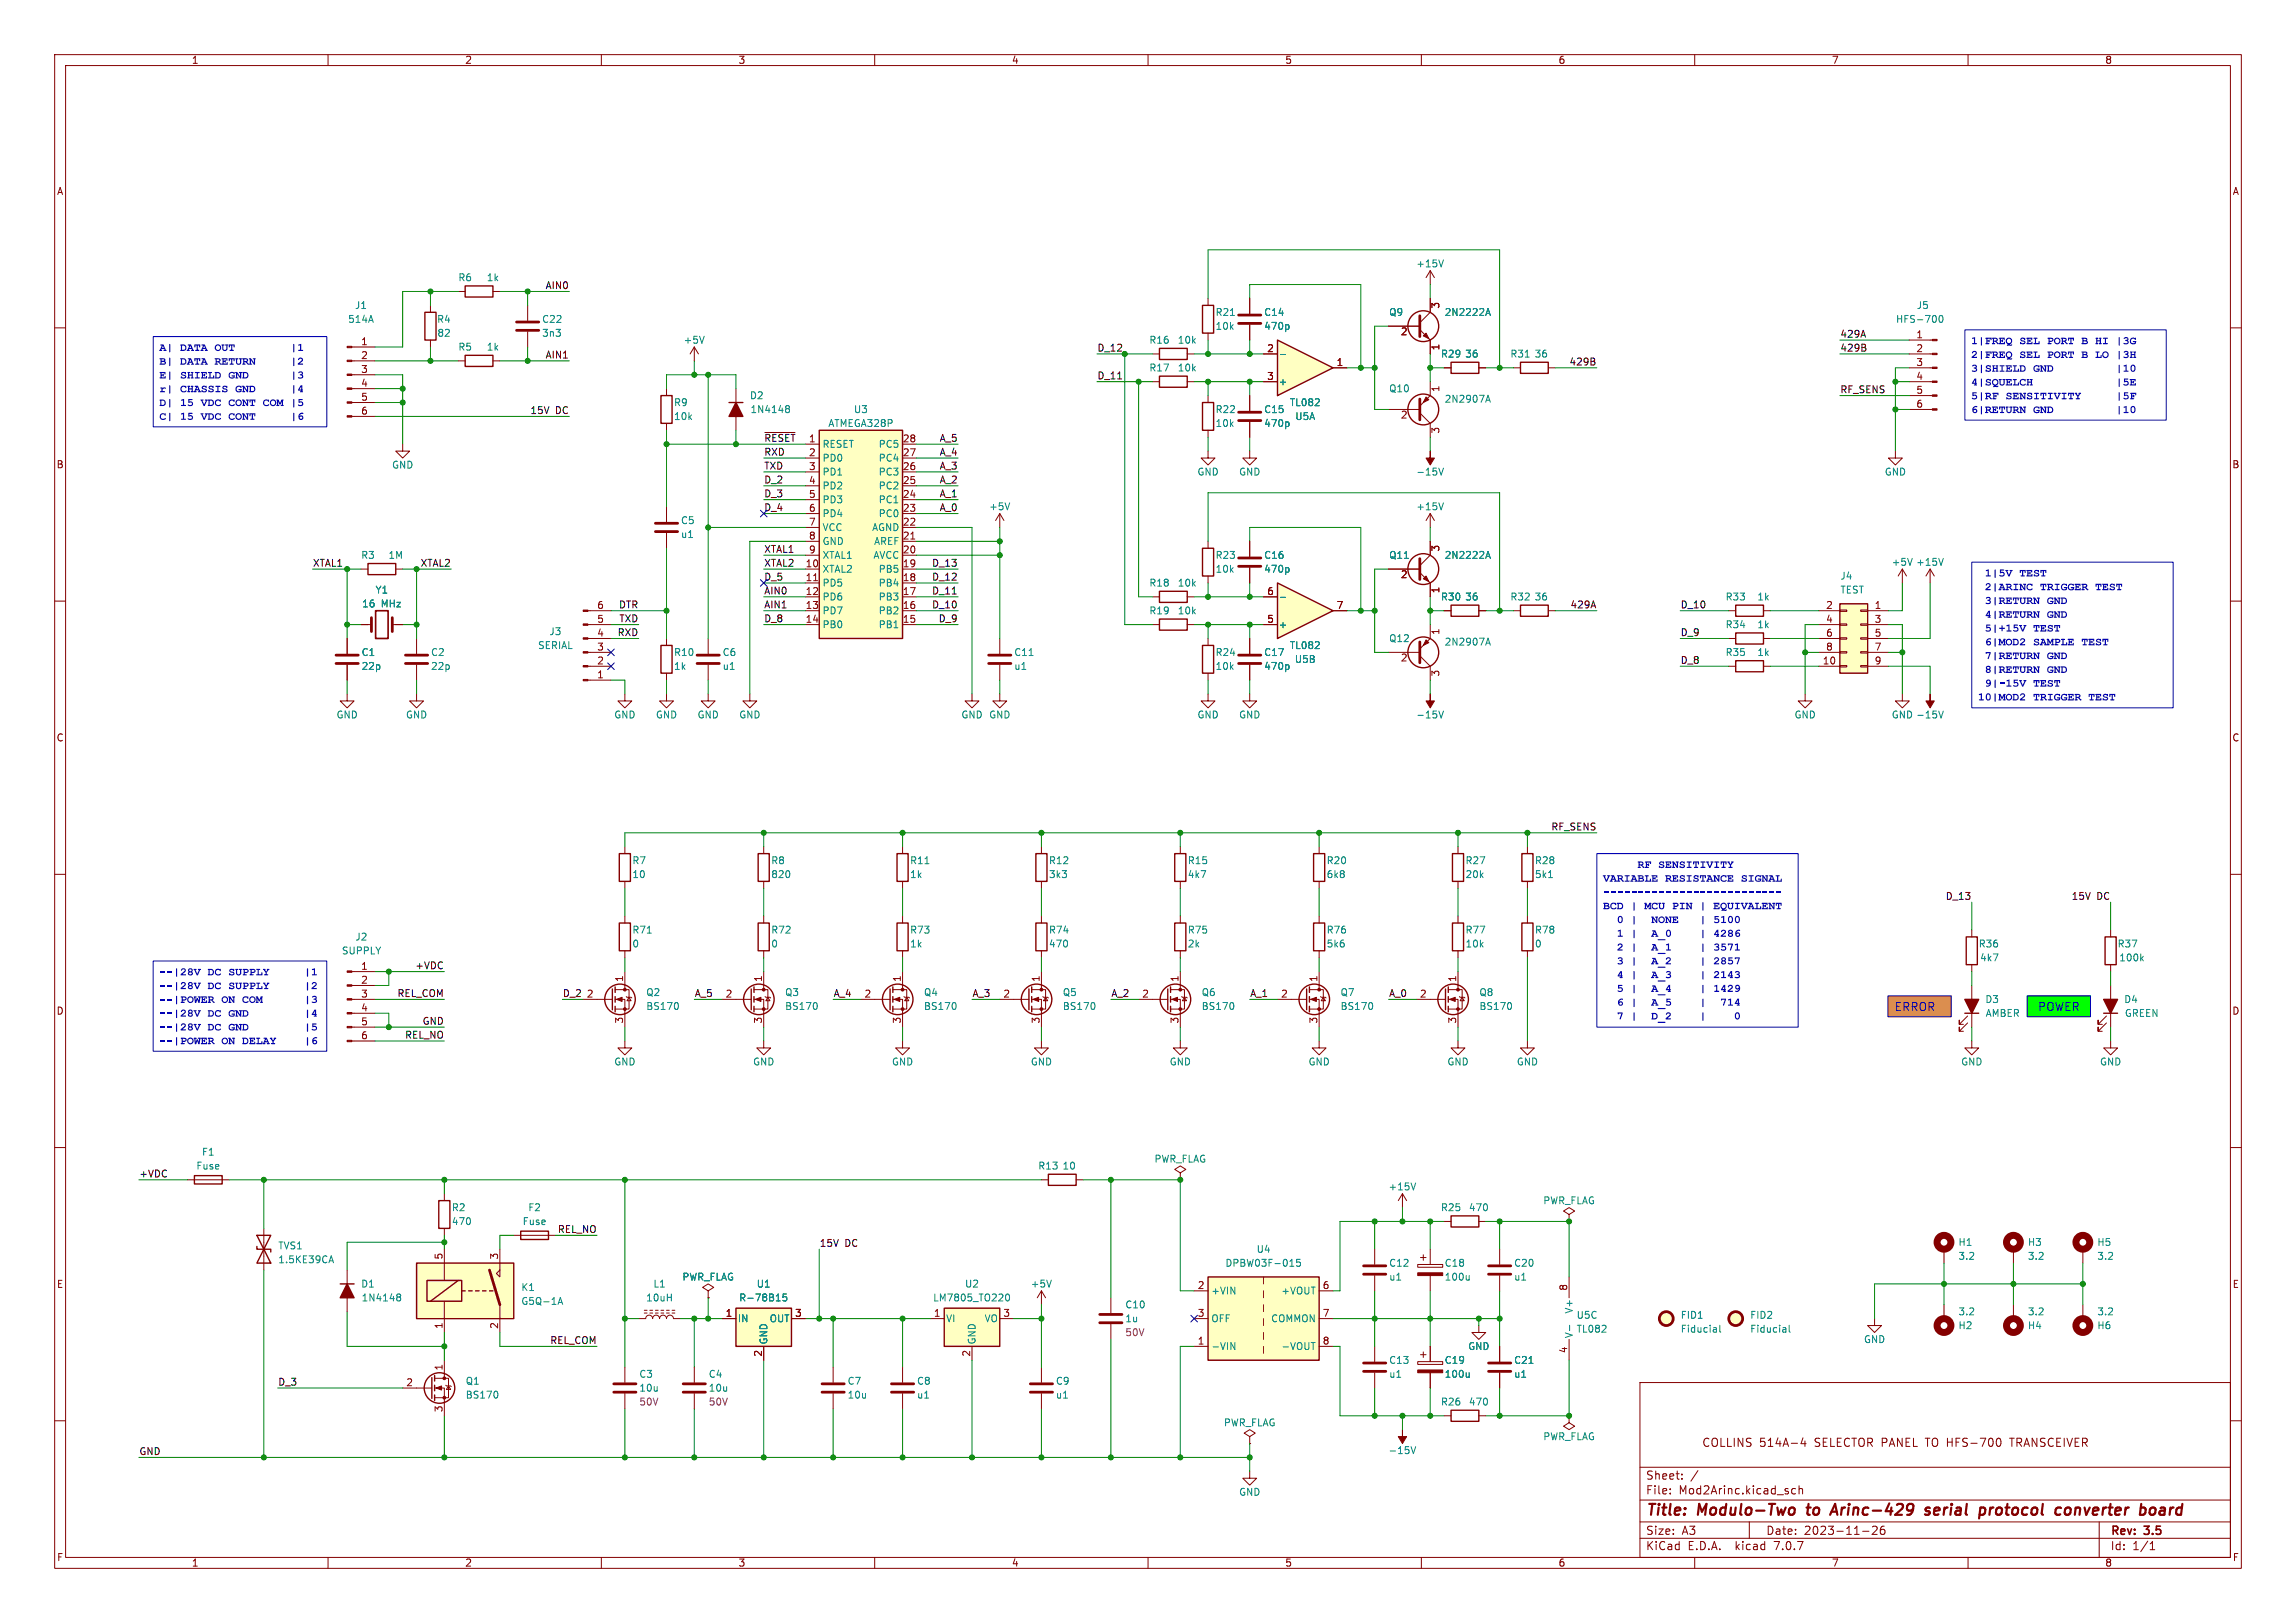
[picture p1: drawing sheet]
<svg xmlns="http://www.w3.org/2000/svg" width="420mm" height="297mm" viewBox="0 0 420 297" stroke-linecap="round" stroke-linejoin="round" font-family="sans-serif">
<defs><g id="words">
<g font-size="2.8" fill="#840000">
<text x="301" y="277.9">Title:</text>
<text x="310.6" y="277.9">Modulo-Two</text>
<text x="331.4" y="277.9">to</text>
<text x="336.7" y="277.9">Arinc-429</text>
<text x="354.7" y="277.9">serial</text>
<text x="365.4" y="277.9">protocol</text>
<text x="380.1" y="277.9">converter</text>
<text x="396.3" y="277.9">board</text>
</g>
<g font-size="2.1" fill="#0000c2">
<text x="29.2" y="65.1">A|</text>
<text x="32.9" y="65.1">DATA OUT</text>
<text x="360.6" y="63.9">1|FREQ SEL PORT B HI</text>
<text x="387" y="63.9">|3G</text>
<text x="29.2" y="67.6">B|</text>
<text x="29.2" y="70.2">E|</text>
<text x="32.9" y="67.6">DATA RETURN</text>
<text x="32.9" y="70.2">SHIELD GND</text>
<text x="53.1" y="70.2">|3</text>
<text x="53.1" y="67.6">|2</text>
<text x="360.6" y="66.4">2|FREQ SEL PORT B LO |3H</text>
<text x="360.6" y="68.9">3|SHIELD</text>
<text x="360.6" y="71.4">4|SQUELCH</text>
<text x="371.9" y="68.9">GND</text>
<text x="387" y="68.9">|10</text>
<text x="387" y="71.4">|5E</text>
<text x="29.2" y="75.2">D|</text>
<text x="29.2" y="77.7">C|</text>
<text x="32.9" y="72.7">CHASSIS GND</text>
<text x="32.9" y="75.2">15 VDC CONT COM|5</text>
<text x="32.9" y="77.7">15 VDC CONT</text>
<text x="53.1" y="72.7">|4</text>
<text x="360.6" y="74">5|RF</text>
<text x="360.6" y="76.5">6|RETURN GND</text>
<text x="366.8" y="74">SENSITIVITY</text>
<text x="387" y="74">|5F</text>
<text x="387" y="76.5">|10</text>
<text x="363.1" y="106.4">1|5V</text>
<text x="369.4" y="106.4">TEST</text>
<text x="363.1" y="108.9">2|ARINC</text>
<text x="363.1" y="111.4">3|RETURN GND</text>
<text x="363.1" y="113.9">4|RETURN GND</text>
<text x="373.1" y="108.9">TRIGGER TEST</text>
<text x="363.1" y="116.5">5|+15V</text>
<text x="363.1" y="119">6|MOD2 SAMPLETEST</text>
<text x="371.9" y="116.5">TEST</text>
<text x="363.1" y="121.5">7|RETURN GND</text>
<text x="363.1" y="124">8|RETURN GND</text>
<text x="361.8" y="129.1">10|MOD2 TRIGGER TEST</text>
<text x="363.1" y="126.5">9|-15V</text>
<text x="371.9" y="126.5">TEST</text>
<text x="299.5" y="159.7">RF SENSITIVITY</text>
<text x="293.2" y="162.2">VARIABLE RESISTANCE SIGNAL</text>
<text x="293.2" y="167.3">BCD |</text>
<text x="300.8" y="167.3">MCUPIN</text>
<text x="310.9" y="167.3">|</text>
<text x="313.4" y="167.3">EQUIVALENT</text>
<text x="295.7" y="169.8">0 |</text>
<text x="295.7" y="172.3">1 |</text>
<text x="302" y="169.8">NONE</text>
<text x="302" y="172.3">A_0</text>
<text x="310.9" y="169.8">|</text>
<text x="310.9" y="172.3">|</text>
<text x="313.4" y="169.8">5100</text>
<text x="313.4" y="172.3">4286</text>
<text x="29.1" y="179.4">--|28V</text>
<text x="38" y="179.4">DC SUPPLY</text>
<text x="295.7" y="174.8">2 |</text>
<text x="295.7" y="177.4">3 |</text>
<text x="295.7" y="179.9">4 |</text>
<text x="302" y="174.8">A_1</text>
<text x="302" y="177.4">A_2</text>
<text x="302" y="179.9">A_3</text>
<text x="310.9" y="174.8">|</text>
<text x="310.9" y="177.4">|</text>
<text x="310.9" y="179.9">|</text>
<text x="313.4" y="174.8">3571</text>
<text x="313.4" y="177.4">2857</text>
<text x="313.4" y="179.9">2143</text>
<text x="29.1" y="181.9">--|28V</text>
<text x="29.1" y="184.4">--|POWER</text>
<text x="38" y="181.9">DC SUPPLY</text>
<text x="40.5" y="184.4">ON COM</text>
<text x="55.6" y="181.9">|2</text>
<text x="55.6" y="184.4">|3</text>
<text x="295.7" y="182.4">5 |</text>
<text x="295.7" y="184.9">6 |</text>
<text x="302" y="182.4">A_4</text>
<text x="302" y="184.9">A_5</text>
<text x="310.9" y="182.4">|</text>
<text x="310.9" y="184.9">|</text>
<text x="313.4" y="182.4">1429</text>
<text x="314.7" y="184.9">714</text>
<text x="346.5" y="185.3">ERROR</text>
<text x="372.7" y="185.3">POWER</text>
<text x="29.1" y="186.9">--|28V</text>
<text x="29.1" y="189.5">--|28V</text>
<text x="29.1" y="192">--|POWER</text>
<text x="38" y="186.9">DC GND</text>
<text x="38" y="189.5">DC GND</text>
<text x="40.5" y="192">ON DELAY</text>
<text x="55.6" y="186.9">|4</text>
<text x="55.6" y="189.5">|5</text>
<text x="295.7" y="187.4">7 |</text>
<text x="302" y="187.4">D_2</text>
<text x="310.9" y="187.4">|</text>
<text x="317.2" y="187.4">0</text>
</g>
<g font-size="2.1" fill="#840000">
<text x="312.7" y="265">COLLINS</text>
<text x="323.2" y="265">514A-4</text>
<text x="333.4" y="265">SELECTOR PANEL TO HFS-700</text>
<text x="369.7" y="265">TRANSCEIVER</text>
<text x="301" y="273.7">File:</text>
<text x="301" y="271">Sheet:</text>
<text x="307.1" y="273.7">Mod2Arinc.kicad_sch</text>
<text x="301" y="281.1">Size:</text>
<text x="307.6" y="281.1">A3</text>
<text x="323" y="281.1">Date:</text>
<text x="330" y="281.1">2023-11-26</text>
<text x="386" y="281.3">Rev:</text>
<text x="392.4" y="281.3">3.5</text>
<text x="301" y="283.9">KiCad</text>
<text x="308.7" y="283.9">E.D.A.</text>
<text x="317.6" y="283.9">kicad</text>
<text x="324.8" y="283.9">7.0.7</text>
<text x="386" y="283.9">Id:</text>
<text x="390.1" y="283.9">1/1</text>
</g>
<g font-size="1.8" fill="#840000">
<text x="35" y="11.9">1</text>
<text x="85" y="11.9">2</text>
<text x="135" y="11.9">3</text>
<text x="185" y="11.9">4</text>
<text x="235" y="11.9">5</text>
<text x="285" y="11.9">6</text>
<text x="335" y="11.9">7</text>
<text x="385" y="11.9">8</text>
<text x="10.3" y="35.9">A</text>
<text x="408.3" y="35.9">A</text>
<text x="263.6" y="56.6" transform="rotate(-90 263.6 56.6)">3</text>
<text x="66" y="63.2">1</text>
<text x="66" y="65.8">2</text>
<text x="231.7" y="64.5">2</text>
<text x="256.2" y="61.7">2</text>
<text x="263.6" y="64.2" transform="rotate(-90 263.6 64.2)">1</text>
<text x="350.4" y="62">1</text>
<text x="350.4" y="64.5">2</text>
<text x="66" y="68.3">3</text>
<text x="66" y="70.9">4</text>
<text x="231.7" y="69.6">3</text>
<text x="244.4" y="67.1">1</text>
<text x="263.6" y="71.8" transform="rotate(-90 263.6 71.8)">1</text>
<text x="350.4" y="67.1">3</text>
<text x="350.4" y="69.6">4</text>
<text x="66" y="73.4">5</text>
<text x="66" y="75.9">6</text>
<text x="256.2" y="76.9">2</text>
<text x="350.4" y="72.1">5</text>
<text x="350.4" y="74.7">6</text>
<text x="147.9" y="83.6">2</text>
<text x="165.1" y="83.6">27</text>
<text x="165.1" y="81">28</text>
<text x="263.6" y="79.4" transform="rotate(-90 263.6 79.4)">3</text>
<text x="10.3" y="85.9">B</text>
<text x="147.9" y="86.1">3</text>
<text x="147.9" y="88.6">4</text>
<text x="165.1" y="88.6">25</text>
<text x="165.1" y="86.1">26</text>
<text x="408.2" y="85.9">B</text>
<text x="147.9" y="91.2">5</text>
<text x="147.9" y="93.7">6</text>
<text x="165.1" y="93.7">23</text>
<text x="165.1" y="91.2">24</text>
<text x="147.9" y="96.3">7</text>
<text x="147.9" y="98.8">8</text>
<text x="147.9" y="101.3">9</text>
<text x="165.1" y="101.3">20</text>
<text x="165.1" y="98.8">21</text>
<text x="165.1" y="96.3">22</text>
<text x="263.6" y="101" transform="rotate(-90 263.6 101)">3</text>
<text x="147.3" y="103.9">10</text>
<text x="147.3" y="106.4">11</text>
<text x="165.1" y="106.4">18</text>
<text x="165.1" y="103.9">19</text>
<text x="256.2" y="106.1">2</text>
<text x="109.1" y="111.5">6</text>
<text x="147.3" y="109">12</text>
<text x="147.3" y="111.5">13</text>
<text x="165.1" y="111.5">16</text>
<text x="165.1" y="109">17</text>
<text x="231.7" y="109">6</text>
<text x="244.4" y="111.5">7</text>
<text x="263.6" y="108.7" transform="rotate(-90 263.6 108.7)">1</text>
<text x="333.9" y="111.5">2</text>
<text x="342.8" y="111.5">1</text>
<text x="109.1" y="119.1">3</text>
<text x="109.1" y="116.6">4</text>
<text x="109.1" y="114">5</text>
<text x="147.3" y="114">14</text>
<text x="165.1" y="114">15</text>
<text x="231.7" y="114">5</text>
<text x="263.6" y="116.3" transform="rotate(-90 263.6 116.3)">1</text>
<text x="333.9" y="114">4</text>
<text x="333.9" y="116.6">6</text>
<text x="333.9" y="119.1">8</text>
<text x="342.8" y="114">3</text>
<text x="342.8" y="116.6">5</text>
<text x="342.8" y="119.1">7</text>
<text x="109.1" y="124.2">1</text>
<text x="109.1" y="121.7">2</text>
<text x="256.2" y="121.4">2</text>
<text x="263.6" y="123.9" transform="rotate(-90 263.6 123.9)">3</text>
<text x="333.3" y="121.7">10</text>
<text x="342.8" y="121.7">9</text>
<text x="10.3" y="135.9">C</text>
<text x="408.2" y="135.9">C</text>
<text x="66" y="177.5">1</text>
<text x="114" y="179.8" transform="rotate(-90 114 179.8)">1</text>
<text x="139.4" y="179.8" transform="rotate(-90 139.4 179.8)">1</text>
<text x="164.8" y="179.8" transform="rotate(-90 164.8 179.8)">1</text>
<text x="190.2" y="179.8" transform="rotate(-90 190.2 179.8)">1</text>
<text x="215.6" y="179.8" transform="rotate(-90 215.6 179.8)">1</text>
<text x="241" y="179.8" transform="rotate(-90 241 179.8)">1</text>
<text x="266.4" y="179.8" transform="rotate(-90 266.4 179.8)">1</text>
<text x="10.3" y="185.9">D</text>
<text x="66" y="180.1">2</text>
<text x="66" y="182.6">3</text>
<text x="66" y="185.2">4</text>
<text x="107.2" y="182.6">2</text>
<text x="132.6" y="182.6">2</text>
<text x="158" y="182.6">2</text>
<text x="183.4" y="182.6">2</text>
<text x="208.8" y="182.6">2</text>
<text x="234.2" y="182.6">2</text>
<text x="259.6" y="182.6">2</text>
<text x="408.2" y="185.9">D</text>
<text x="66" y="187.7">5</text>
<text x="66" y="190.2">6</text>
<text x="114" y="187.4" transform="rotate(-90 114 187.4)">3</text>
<text x="139.4" y="187.4" transform="rotate(-90 139.4 187.4)">3</text>
<text x="164.8" y="187.4" transform="rotate(-90 164.8 187.4)">3</text>
<text x="190.2" y="187.4" transform="rotate(-90 190.2 187.4)">3</text>
<text x="215.6" y="187.4" transform="rotate(-90 215.6 187.4)">3</text>
<text x="241" y="187.4" transform="rotate(-90 241 187.4)">3</text>
<text x="266.4" y="187.4" transform="rotate(-90 266.4 187.4)">3</text>
<text x="81" y="230.6" transform="rotate(-90 81 230.6)">5</text>
<text x="91.2" y="230.6" transform="rotate(-90 91.2 230.6)">3</text>
<text x="10.3" y="235.9">E</text>
<text x="219" y="236">2</text>
<text x="241.9" y="236">6</text>
<text x="286.8" y="236.3" transform="rotate(-90 286.8 236.3)">8</text>
<text x="408.3" y="235.9">E</text>
<text x="81" y="243.3" transform="rotate(-90 81 243.3)">1</text>
<text x="91.2" y="243.3" transform="rotate(-90 91.2 243.3)">2</text>
<text x="132.6" y="241">1</text>
<text x="145.3" y="241">3</text>
<text x="170.7" y="241">1</text>
<text x="183.4" y="241">3</text>
<text x="219" y="241">3</text>
<text x="241.9" y="241">7</text>
<text x="81" y="250.9" transform="rotate(-90 81 250.9)">1</text>
<text x="139.4" y="248.4" transform="rotate(-90 139.4 248.4)">2</text>
<text x="177.5" y="248.4" transform="rotate(-90 177.5 248.4)">2</text>
<text x="219" y="246.1">1</text>
<text x="241.9" y="246.1">8</text>
<text x="286.8" y="247.7" transform="rotate(-90 286.8 247.7)">4</text>
<text x="74.2" y="253.7">2</text>
<text x="81" y="258.5" transform="rotate(-90 81 258.5)">3</text>
<text x="10.3" y="285.9">F</text>
<text x="35" y="286.9">1</text>
<text x="85" y="286.9">2</text>
<text x="135" y="286.9">3</text>
<text x="185" y="286.9">4</text>
<text x="235" y="286.9">5</text>
<text x="285" y="286.9">6</text>
<text x="335" y="286.9">7</text>
<text x="385" y="286.9">8</text>
<text x="408.3" y="285.9">F</text>
</g>
<g font-size="1.8" fill="#008484">
<text x="83.7" y="51.7">R6</text>
<text x="88.9" y="51.7">1k</text>
<text x="259" y="49.1">+15V</text>
<text x="63.6" y="59.3">514A</text>
<text x="64.8" y="56.7">J1</text>
<text x="79.9" y="59.3">R4</text>
<text x="99.1" y="59.3">C22</text>
<text x="222.3" y="58">R21</text>
<text x="231.1" y="58">C14</text>
<text x="254" y="58">Q9</text>
<text x="264.2" y="58">2N2222A</text>
<text x="346.7" y="59.3">HFS-700</text>
<text x="350.5" y="56.7">J5</text>
<text x="79.9" y="61.8">82</text>
<text x="83.7" y="64.4">R5</text>
<text x="88.9" y="64.4">1k</text>
<text x="99.1" y="61.8">3n3</text>
<text x="125" y="63.1">+5V</text>
<text x="210.1" y="63.1">R16</text>
<text x="215.3" y="63.1">10k</text>
<text x="222.3" y="60.6">10k</text>
<text x="231.1" y="60.6">470p</text>
<text x="263.5" y="65.6">R29</text>
<text x="267.9" y="65.6">36</text>
<text x="276.2" y="65.6">R31</text>
<text x="280.6" y="65.6">36</text>
<text x="210.1" y="68.2">R17</text>
<text x="215.3" y="68.2">10k</text>
<text x="233.8" y="70.7">+</text>
<text x="254" y="72">Q10</text>
<text x="123.2" y="74.5">R9</text>
<text x="123.2" y="77.1">10k</text>
<text x="137.1" y="73.3">D2</text>
<text x="137.2" y="75.8">1N4148</text>
<text x="156.1" y="75.8">U3</text>
<text x="222.3" y="75.8">R22</text>
<text x="231.1" y="75.8">C15</text>
<text x="235.8" y="74.5">TL082</text>
<text x="236.8" y="77.1">U5A</text>
<text x="264.2" y="73.9">2N2907A</text>
<text x="150.4" y="82.1">RESET</text>
<text x="151.4" y="78.3">ATMEGA328P</text>
<text x="160.6" y="82.1">PC5</text>
<text x="222.3" y="78.3">10k</text>
<text x="231.1" y="78.3">470p</text>
<text x="71.6" y="86">GND</text>
<text x="150.4" y="84.7">PD0</text>
<text x="150.4" y="87.2">PD1</text>
<text x="150.4" y="89.8">PD2</text>
<text x="160.6" y="89.8">PC2</text>
<text x="160.6" y="87.2">PC3</text>
<text x="160.6" y="84.7">PC4</text>
<text x="218.9" y="87.2">GND</text>
<text x="226.6" y="87.2">GND</text>
<text x="259" y="87.2">-15V</text>
<text x="344.7" y="87.2">GND</text>
<text x="150.4" y="92.3">PD3</text>
<text x="150.4" y="94.8">PD4</text>
<text x="160.6" y="94.8">PC0</text>
<text x="160.6" y="92.3">PC1</text>
<text x="180.8" y="93.6">+5V</text>
<text x="259" y="93.6">+15V</text>
<text x="124.5" y="96.1">C5</text>
<text x="124.5" y="98.7">u1</text>
<text x="150.4" y="97.4">VCC</text>
<text x="150.4" y="99.9">GND</text>
<text x="159.4" y="97.4">AGND</text>
<text x="159.8" y="99.9">AREF</text>
<text x="66" y="102.5">R3</text>
<text x="71" y="102.5">1M</text>
<text x="150.4" y="105">XTAL2</text>
<text x="150.4" y="107.5">PD5</text>
<text x="150.4" y="102.5">XTAL1</text>
<text x="159.7" y="102.5">AVCC</text>
<text x="160.6" y="107.5">PB4</text>
<text x="160.6" y="105">PB5</text>
<text x="210.1" y="107.5">R18</text>
<text x="215.3" y="107.5">10k</text>
<text x="222.3" y="105">10k</text>
<text x="222.3" y="102.5">R23</text>
<text x="231.1" y="105">470p</text>
<text x="231.1" y="102.5">C16</text>
<text x="254" y="102.5">Q11</text>
<text x="264.2" y="102.5">2N2222A</text>
<text x="336.6" y="106.3">J4</text>
<text x="345.9" y="103.7">+5V</text>
<text x="350.4" y="103.7">+15V</text>
<text x="66.1" y="111.4">16</text>
<text x="68.6" y="108.8">Y1</text>
<text x="69.7" y="111.4">MHz</text>
<text x="150.4" y="110.1">PD6</text>
<text x="150.4" y="112.6">PD7</text>
<text x="160.6" y="112.6">PB2</text>
<text x="160.6" y="110.1">PB3</text>
<text x="210.1" y="112.6">R19</text>
<text x="215.3" y="112.6">10k</text>
<text x="263.5" y="110.1">R30</text>
<text x="267.9" y="110.1">36</text>
<text x="276.2" y="110.1">R32</text>
<text x="280.6" y="110.1">36</text>
<text x="315.6" y="110.1">R33</text>
<text x="321.4" y="110.1">1k</text>
<text x="336.6" y="108.8">TEST</text>
<text x="98.3" y="119">SERIAL</text>
<text x="100.4" y="116.4">J3</text>
<text x="150.4" y="115.2">PB0</text>
<text x="160.6" y="115.2">PB1</text>
<text x="233.8" y="115.2">+</text>
<text x="235.8" y="119">TL082</text>
<text x="254" y="117.7">Q12</text>
<text x="264.2" y="118.3">2N2907A</text>
<text x="315.6" y="115.2">R34</text>
<text x="321.4" y="115.2">1k</text>
<text x="66" y="120.2">C1</text>
<text x="66" y="122.8">22p</text>
<text x="78.7" y="120.2">C2</text>
<text x="78.7" y="122.8">22p</text>
<text x="123.2" y="120.2">R10</text>
<text x="123.2" y="122.8">1k</text>
<text x="132.1" y="120.2">C6</text>
<text x="132.1" y="122.8">u1</text>
<text x="185.4" y="122.8">u1</text>
<text x="185.4" y="120.2">C11</text>
<text x="222.3" y="122.8">10k</text>
<text x="222.3" y="120.2">R24</text>
<text x="231.1" y="122.8">470p</text>
<text x="231.1" y="120.2">C17</text>
<text x="236.8" y="121.5">U5B</text>
<text x="315.6" y="120.2">R35</text>
<text x="321.4" y="120.2">1k</text>
<text x="61.5" y="131.7">GND</text>
<text x="74.2" y="131.7">GND</text>
<text x="112.3" y="131.7">GND</text>
<text x="119.9" y="131.7">GND</text>
<text x="127.5" y="131.7">GND</text>
<text x="135.1" y="131.7">GND</text>
<text x="175.8" y="131.7">GND GND</text>
<text x="218.9" y="131.7">GND</text>
<text x="226.6" y="131.7">GND</text>
<text x="259" y="131.7">-15V</text>
<text x="328.2" y="131.7">GND</text>
<text x="345.9" y="131.7">GND -15V</text>
<text x="115.6" y="158.3">R7</text>
<text x="115.6" y="160.9">10</text>
<text x="141" y="158.3">R8</text>
<text x="141" y="160.9">820</text>
<text x="166.4" y="158.3">R11</text>
<text x="166.4" y="160.9">1k</text>
<text x="191.8" y="160.9">3k3</text>
<text x="191.8" y="158.3">R12</text>
<text x="217.2" y="160.9">4k7</text>
<text x="217.2" y="158.3">R15</text>
<text x="242.6" y="160.9">6k8</text>
<text x="242.6" y="158.3">R20</text>
<text x="268" y="158.3">R27</text>
<text x="268" y="160.9">20k</text>
<text x="280.7" y="158.3">R28</text>
<text x="280.7" y="160.9">5k1</text>
<text x="64.9" y="172.3">J2</text>
<text x="115.6" y="173.6">0</text>
<text x="115.6" y="171">R71</text>
<text x="141" y="173.6">0</text>
<text x="141" y="171">R72</text>
<text x="166.4" y="171">R73</text>
<text x="166.4" y="173.6">1k</text>
<text x="191.8" y="173.6">470</text>
<text x="191.8" y="171">R74</text>
<text x="217.2" y="171">R75</text>
<text x="217.2" y="173.6">2k</text>
<text x="242.6" y="173.6">5k6</text>
<text x="242.6" y="171">R76</text>
<text x="268" y="171">R77</text>
<text x="268" y="173.6">10k</text>
<text x="280.7" y="171">R78</text>
<text x="280.7" y="173.6">0</text>
<text x="361.9" y="173.6">R36</text>
<text x="387.3" y="173.6">R37</text>
<text x="62.4" y="174.9">SUPPLY</text>
<text x="362.1" y="176.1">4k7</text>
<text x="387.6" y="176.1">100k</text>
<text x="118.1" y="182.5">Q2</text>
<text x="118.1" y="185">BS170</text>
<text x="143.5" y="182.5">Q3</text>
<text x="143.5" y="185">BS170</text>
<text x="168.9" y="182.5">Q4</text>
<text x="168.9" y="185">BS170</text>
<text x="194.3" y="182.5">Q5</text>
<text x="194.3" y="185">BS170</text>
<text x="219.7" y="182.5">Q6</text>
<text x="219.7" y="185">BS170</text>
<text x="245.1" y="182.5">Q7</text>
<text x="245.1" y="185">BS170</text>
<text x="270.5" y="182.5">Q8</text>
<text x="270.5" y="185">BS170</text>
<text x="363.1" y="183.7">D3</text>
<text x="388.5" y="183.7">D4</text>
<text x="363.1" y="186.3">AMBER</text>
<text x="388.6" y="186.3">GREEN</text>
<text x="112.3" y="195.2">GND</text>
<text x="137.7" y="195.2">GND</text>
<text x="163.1" y="195.2">GND</text>
<text x="188.5" y="195.2">GND</text>
<text x="213.9" y="195.2">GND</text>
<text x="239.3" y="195.2">GND</text>
<text x="264.7" y="195.2">GND</text>
<text x="277.4" y="195.2">GND</text>
<text x="358.6" y="195.2">GND</text>
<text x="384" y="195.2">GND</text>
<text x="35.8" y="214.2">Fuse</text>
<text x="36.8" y="211.7">F1</text>
<text x="189.8" y="214.2">R13</text>
<text x="194.3" y="214.2">10</text>
<text x="211.1" y="213">PWR_FLAG</text>
<text x="82.6" y="221.8">R2</text>
<text x="96.5" y="221.8">F2</text>
<text x="253.9" y="218">+15V</text>
<text x="263.5" y="221.8">R25</text>
<text x="268.6" y="221.8">470</text>
<text x="282.2" y="220.6">PWR_FLAG</text>
<text x="82.6" y="224.4">470</text>
<text x="95.5" y="224.4">Fuse</text>
<text x="50.8" y="228.8">TVS1</text>
<text x="50.8" y="231.4">1.5KE39CA</text>
<text x="224.1" y="232">DPBW03F-015</text>
<text x="229.8" y="229.5">U4</text>
<text x="254" y="232">C12</text>
<text x="264.2" y="232">C18</text>
<text x="276.9" y="232">C20</text>
<text x="358.2" y="228.2">H1</text>
<text x="358.2" y="230.7">3.2</text>
<text x="370.9" y="228.2">H3</text>
<text x="370.9" y="230.7">3.2</text>
<text x="383.6" y="228.2">H5</text>
<text x="383.6" y="230.7">3.2</text>
<text x="66" y="235.8">D1</text>
<text x="66.1" y="238.4">1N4148</text>
<text x="95.3" y="236.4">K1</text>
<text x="95.3" y="239">G5Q-1A</text>
<text x="118.1" y="238.4">10uH</text>
<text x="119.4" y="235.8">L1</text>
<text x="124.7" y="234.5">PWR_FLAG</text>
<text x="135.1" y="238.4">R-78B15</text>
<text x="138.3" y="235.8">U1</text>
<text x="170.6" y="238.4">LM7805_TO220</text>
<text x="176.4" y="235.8">U2</text>
<text x="188.5" y="235.8">+5V</text>
<text x="205.7" y="239.6">C10</text>
<text x="221.5" y="237.1">+VIN</text>
<text x="234.3" y="237.1">+VOUT</text>
<text x="254" y="234.5">u1</text>
<text x="264.2" y="234.5">100u</text>
<text x="276.9" y="234.5">u1</text>
<text x="134.9" y="242.2">IN</text>
<text x="140.7" y="242.2">OUT</text>
<text x="173" y="242.2">VI</text>
<text x="180" y="242.2">VO</text>
<text x="205.7" y="242.2">1u</text>
<text x="221.5" y="242.2">OFF</text>
<text x="232.4" y="242.2">COMMON</text>
<text x="287.9" y="245" transform="rotate(-90 287.9 245)">V-</text>
<text x="287.9" y="240.5" transform="rotate(-90 287.9 240.5)">V+</text>
<text x="288.3" y="241.5">U5C</text>
<text x="288.3" y="244.1">TL082</text>
<text x="307.4" y="241.5">FID1</text>
<text x="307.4" y="244.1">Fiducial</text>
<text x="320.1" y="241.5">FID2</text>
<text x="320.1" y="244.1">Fiducial</text>
<text x="340.9" y="246">GND</text>
<text x="358.2" y="243.4">H2</text>
<text x="358.2" y="240.9">3.2</text>
<text x="370.9" y="243.4">H4</text>
<text x="370.9" y="240.9">3.2</text>
<text x="383.6" y="243.4">H6</text>
<text x="383.6" y="240.9">3.2</text>
<text x="140.6" y="246.1" transform="rotate(-90 140.6 246.1)">GND</text>
<text x="178.7" y="246.1" transform="rotate(-90 178.7 246.1)">GND</text>
<text x="221.5" y="247.2">-VIN</text>
<text x="234.3" y="247.2">-VOUT</text>
<text x="254" y="249.8">C13</text>
<text x="264.2" y="249.8">C19</text>
<text x="268.5" y="247.2">GND</text>
<text x="276.9" y="249.8">C21</text>
<text x="85.1" y="253.6">Q1</text>
<text x="85.1" y="256.1">BS170</text>
<text x="116.8" y="252.3">C3</text>
<text x="116.8" y="254.9">10u</text>
<text x="129.5" y="252.3">C4</text>
<text x="129.5" y="254.9">10u</text>
<text x="154.9" y="253.6">C7</text>
<text x="154.9" y="256.1">10u</text>
<text x="167.6" y="253.6">C8</text>
<text x="167.6" y="256.1">u1</text>
<text x="193" y="253.6">C9</text>
<text x="193" y="256.1">u1</text>
<text x="254" y="252.3">u1</text>
<text x="263.5" y="257.4">R26</text>
<text x="264.2" y="252.3">100u</text>
<text x="268.6" y="257.4">470</text>
<text x="276.9" y="252.3">u1</text>
<text x="223.8" y="261.2">PWR_FLAG</text>
<text x="282.2" y="263.8">PWR_FLAG</text>
<text x="253.9" y="266.3">-15V</text>
<text x="226.6" y="273.9">GND</text>
</g>
<g font-size="1.8">
<text x="99.7" y="53">AIN0</text>
<text x="99.7" y="65.7">AIN1</text>
<text x="200.7" y="64.4">D_12</text>
<text x="336.5" y="64.4">429B</text>
<text x="336.5" y="61.9">429A</text>
<text x="200.7" y="69.5">D_11</text>
<text x="287" y="67">429B</text>
<text x="96.9" y="75.9">15V</text>
<text x="101.6" y="75.9">DC</text>
<text x="336.5" y="72">RF_SENS</text>
<text x="139.7" y="80.9">~{RESET}1</text>
<text x="139.7" y="83.5">RXD</text>
<text x="171.8" y="80.9">A_5</text>
<text x="171.8" y="83.5">A_4</text>
<text x="139.7" y="88.6">D_2</text>
<text x="139.7" y="86">TXD</text>
<text x="171.8" y="88.6">A_2</text>
<text x="171.8" y="86">A_3</text>
<text x="139.7" y="93.6">D_4</text>
<text x="139.7" y="91.1">D_3</text>
<text x="171.8" y="91.1">A_1</text>
<text x="171.8" y="93.6">A_0</text>
<text x="139.7" y="101.3">XTAL1</text>
<text x="57.1" y="103.8">XTAL1</text>
<text x="76.8" y="103.8">XTAL2</text>
<text x="139.7" y="103.8">XTAL2</text>
<text x="139.7" y="106.3">D_5</text>
<text x="170.4" y="103.8">D_13</text>
<text x="170.4" y="106.3">D_12</text>
<text x="113.1" y="111.4">DTR</text>
<text x="113.2" y="114">TXD</text>
<text x="139.7" y="114">D_8</text>
<text x="139.7" y="111.4">AIN1</text>
<text x="139.7" y="108.9">AIN0</text>
<text x="170.4" y="108.9">D_11</text>
<text x="170.4" y="111.4">D_10</text>
<text x="171.6" y="114">D_9</text>
<text x="287.2" y="111.4">429A</text>
<text x="307.3" y="111.4">D_10</text>
<text x="112.9" y="116.5">RXD</text>
<text x="307.3" y="116.5">D_9</text>
<text x="307.3" y="121.6">D_8</text>
<text x="283.7" y="152.1">RF_SENS</text>
<text x="355.8" y="164.8">D_13</text>
<text x="378.9" y="164.8">15V</text>
<text x="383.5" y="164.8">DC</text>
<text x="75.9" y="177.5">+VDC</text>
<text x="72.6" y="182.5">REL_COM</text>
<text x="102.9" y="182.5">D_2</text>
<text x="127" y="182.5">A_5</text>
<text x="152.4" y="182.5">A_4</text>
<text x="177.8" y="182.5">A_3</text>
<text x="203.2" y="182.5">A_2</text>
<text x="228.6" y="182.5">A_1</text>
<text x="254" y="182.5">A_0</text>
<text x="74" y="190.2">REL_NO</text>
<text x="77.2" y="187.6">GND</text>
<text x="25.4" y="215.6">+VDC</text>
<text x="101.9" y="225.7">REL_NO</text>
<text x="149.9" y="228.3">15V</text>
<text x="154.5" y="228.3">DC</text>
<text x="100.6" y="246">REL_COM</text>
<text x="50.8" y="253.7">D_3</text>
<text x="25.4" y="266.4">GND</text>
</g>
<g font-size="1.8" fill="#840084">
<text x="205.7" y="244.7">50V</text>
<text x="116.8" y="257.4">50V</text>
<text x="129.5" y="257.4">50V</text>
</g>
</g></defs>
<g fill="none" stroke="#840000" stroke-width=".18">
<path d="M10 10h400v277h-400zM12 12h396v273h-396zM60 10v2M110 10v2M160 10v2M210 10v2M260 10v2M310 10v2M360 10v2M10 60h2M83.8 53.3h1.3M90.2 53.3h1.2"/>
<path d="M96.5 55.9v2.8M408 60h2M83.8 66h1.3M90.2 66h1.2M96.5 60.7v2.8M121.9 92.7v2.8M121.9 97.5v2.8M10 110h2M66 104.1h1.3M72.4 104.1h1.3M316.2 116.8h1.3M322.6 116.8h1.2"/>
<path d="M408 110h2M121.9 127v1.3h1.3l-1.3 1.2-1.3-1.2h1.3M129.5 127v1.3h1.3l-1.3 1.2-1.2-1.2h1.2M137.2 127v1.3h1.2l-1.2 1.2-1.3-1.2h1.3M316.2 121.9h1.3M322.6 121.9h1.2M10 160h2M114.3 154.9v1.3M408 160h2M114.3 161.3v1.3M114.3 177.8v3.3M106.7 182.9h5.3"/>
<path d="M112.5 182.9h1.8v5.1M112.5 181.1h2.6v3.6h-2.6M114.3 190.5v1.3h1.3l-1.3 1.2-1.3-1.2h1.3M114.6 182.4l.1 .1h.7l.2 .1M115.1 182.5l.3 .6h-.7zM10 210h2M408 210h2M117.9 239.8h.5M118.9 239.8h.5M119.9 239.8h.5M120.9 239.8h.5M121.9 239.8h.5"/>
<path d="M122.9 239.8h.5M203.2 237.5v2.8M218.4 236.2h2.6M231.1 233.7v1.2M231.1 236.2v1.3M231.1 238.8v1.2M241.3 236.2h2.5M251.5 228.6v2.8M251.5 233.4v2.8M259.3 231.4h4.6v.5h-4.6zM259.8 230.1h1.1M260.3 229.6v1"/>
<path d="M261.6 228.6v2.8M261.6 233.4v2.8M274.3 228.6v2.8M274.3 233.4v2.8M287 233.7v3.8M10 260h2M116.8 241.3h1.3a.64 .64 0 0 1 .6-.6 .64 .64 0 0 1 .7 .6 .64 .64 0 0 1 .6-.6 .64 .64 0 0 1 .6 .6 .64 .64 0 0 1 .7-.6 .64 .64 0 0 1 .6 .6 .64 .64 0 0 1 .7-.6 .64 .64 0 0 1 .6 .6h1.3M117.9 240.3h.5M118.9 240.3h.5M119.9 240.3h.5M120.9 240.3h.5M121.9 240.3h.5"/>
<path d="M122.9 240.3h.5M190.5 250.2v2.8M190.5 255v2.8M203.2 242.3v2.8M218.4 246.4h2.6M218.4 241.3h2.6M231.1 241.3v1.3M231.1 243.8v1.3M231.1 246.4v1.2M241.3 246.4h2.5M241.3 241.3h2.5M264.2 259.1h1.2"/>
<path d="M270.5 259.1h1.3M274.3 246.4v2.8M274.3 251.2v2.8M287 259.1v1.2l-1 .7 1 .6 1-.6-1-.7M287 259.1h.1M287 245.1v3.8M300 253h108v32h-108zM408 260h2M228.6 262.9l1-.6-1-.7-1 .7 1 .6v1.3M228.6 264.2h.1M228.6 269.2v1.3h1.3l-1.3 1.3-1.3-1.3h1.3M300 278.5h108"/>
<path d="M300 274.5h108M300 268.5h108M305.5 273.2v.2M305.5 272.5v.1M307.7 270.5v.2M307.7 269.8v.1M310.6 269.1l-1.3 1.9M312.2 263.2a.81 .81 0 0 0-.5 .7 .81 .81 0 0 0 .5 .8M320 278.5v3M322.1 263.2h.7M322.2 263.8h.4M322.2 264.7h.4"/>
<path d="M328.4 272.5l-.4-.1-.3 .3v.4l.2 .2h.5M329.1 272.5l.2-.1 .4 .1v.9M329.1 271.9v1.5M332.8 264.5l-.2 .2-.6-.1M332.9 263.3l-.6-.1-.3 .3 .2 .3 .6 .3M342.5 279.4l.6-.1 .2 .1 .1 .3-1 1.1h1M344.7 279.3a.59 .59 0 0 0-.8 .6v.6l.2 .2 .4 .1 .2-.2 .1-.5-.1-.2h-.5l-.3 .2M367.6 263.2h.8M368 263.2v1.5M368.9 264h.6M369.5 263.2h-.6v1.5M384 278.5v6.5"/>
<path d="M60 285v2M110 285v2M160 285v2M210 285v2M260 285v2M300 281.5h108M310 285v2M340.7 280.2h1.2M360 285v2M393.3 283.6h.9M393.3 282.5l.4-.4v1.5"/>
</g>
<g fill="none" stroke="#840000" stroke-width=".4">
<path d="M328 275.9l.3 .4-.1 .5-.2 .3M330.5 275.9h.7M330.8 275.2l-.2 1.7 .3 .3M334.8 277.2l.9-2 .4 2M335 276.6h1M353 276a.49 .49 0 0 0-.8 .3l.3 .2 .4 .1 .1 .3-.3 .3-.6-.1M354 276l-.2 .9 .2 .3M354.8 276.3l-1 .2M363.1 276.1v.7M364.1 275.9l-.2 1.3M364.5 275.9l-.5 .4M377.9 276.1a.52 .52 0 0 1 .5-.2 .52 .52 0 0 1 .4 .4l-.1 .5a.55 .55 0 0 1-.5 .4 .55 .55 0 0 1-.5-.4z"/>
<path d="M394 275.9l.3 .4-.1 .5-.2 .3M395.8 275.9l-.6 .1M395.8 276.4h-.5a.4 .4 0 0 0-.3 .4 .4 .4 0 0 0 .2 .4h.5"/>
</g>
<path d="M345.4 182.2h11.5v3.9h-11.5z" fill="#f90" stroke="#f90" stroke-width=".18"/>
<path d="M370.8 182.2h11.6v3.8h-11.6z" fill="#0f0" stroke="#0f0" stroke-width=".18"/>
<g fill="none" stroke="#840000" stroke-width=".51">
<path d="M94.5 58.9h4.1M94.5 60.5h4.1M119.9 97.3h4.1M119.9 95.8h4.1M249.4 233.2h4.1M249.4 231.6h4.1M272.3 233.2h4.1M272.3 231.6h4.1M188.5 254.8h4M188.5 253.2h4M201.2 242.1h4M201.2 240.5h4"/>
<path d="M272.3 251h4.1M272.3 249.4h4.1"/>
<circle cx="304.8" cy="241.3" r="1.27"/>
<circle cx="317.5" cy="241.3" r="1.27"/>
</g>
<g fill="none" stroke="#840000" stroke-width=".25">
<path d="M85.1 52.3h5.1v2.1h-5.1zM85.1 65h5.1v2.1h-5.1zM67.3 103.1h5.1v2.1h-5.1zM317.5 115.8h5.1v2.1h-5.1zM317.5 120.9h5.1v2h-5.1zM113.3 156.2h2v5.1h-2zM112 181v3.8M112.5 180.6v1M112.5 182.4v1M112.5 184.2v1M221 233.7h20.3v15.2h-20.3zM265.4 258.1h5.1v2h-5.1z"/>
<circle cx="113.4" cy="182.9" r="2.79"/>
</g>
<g fill="none" stroke="#008484" stroke-width=".18">
<path d="M124 183.6l.1 .3-.1 .7M235.9 231.7h.8M237.8 230.4h-.6v.7l.1-.2 .5 .1 .1 .2-.1 .4-.2 .1-.4-.1M268.7 233.4v.9M268.7 234.1l-.1 .2M225.2 245.7l.7 1.3v-1.3M239.8 245.7h.8M279.7 249.5h.7M287.1 242.5v1M313.9 243l.1 .8M314 243.7l-.1 .1M314 243.2l-.1 .1"/>
<path d="M314.6 242.5v1.1l.2 .2M326.6 243l.1 .8M326.7 243.7l-.1 .1M326.7 243.2l-.1 .1M327.3 242.5v1.1l.2 .2"/>
</g>
<g fill="#840000" stroke="#840000" stroke-width=".18">
<path d="M112.8 182.9l1-.4v.8z"/>
<path d="M259.3 232.9h4.6v.5h-4.6z"/>
<circle cx="114.3" cy="184.7" r=".25"/>
<circle cx="114.3" cy="181.1" r=".25"/>
</g>
<g fill="#ffffc2" stroke="#ffffc2" stroke-width=".18">
<path d="M221 233.7h20.3v15.2h-20.3z"/>
<circle cx="304.8" cy="241.3" r="1.27"/>
<circle cx="317.5" cy="241.3" r="1.27"/>
</g>
<path d="M233.7 106.7l10.1 5.1-10.1 5z" fill="#ffffc2"/>
<g fill="none" stroke="#840000" stroke-width=".25">
<path d="M77.7 57.2h2.1v5h-2.1zM120.9 72.4h2v5.1h-2zM133.3 73.7h2.6M265.4 66.3h5.1v2h-5.1zM233.7 106.7l10.1 5.1-10.1 5zM265.4 110.7h5.1v2.1h-5.1zM278.1 110.7h5.1v2.1h-5.1zM278.4 156.2h2v5.1h-2zM278.4 168.9h2v5.1h-2zM265.4 222.5h5.1v2h-5.1z"/>
<circle cx="260.3" cy="74.9" r="2.82"/>
<circle cx="260.3" cy="119.4" r="2.82"/>
<circle cx="260.3" cy="104.1" r="2.82"/>
</g>
<g fill="none" stroke="#840000" stroke-width=".18">
<path d="M78.7 55.9v1.3M228.6 54.6v2.8M228.6 59.4v2.8M64.4 76.2h4.2M64.4 73.7h4.2M64.4 71.1h4.2M64.4 68.6h4.2M64.4 66h4.2M64.4 63.5h4.2M78.7 62.2v1.3M121.9 71.1v1.3M121.9 77.5v1.2"/>
<path d="M127 63.5l-.8 1.3M127 63.5v2.5M127 63.5l.8 1.3M134.6 71.1v7.6M254 74.9h5.7M259.7 75.6l1.9 1.9v2.5M261.6 69.9v2.5l-1.9 1.9M264.2 67.3h1.2M270.5 67.3h1.3M261.6 99.1v2.5l-1.9 1.9M261.6 94v2.5M261.6 94l-.7 1.3"/>
<path d="M261.6 94l.8 1.3M63.5 116.8v2.8M231.1 114.3h2.6M231.1 109.2h2.6M243.8 111.8h2.6M254 104.1h5.7M254 119.4h5.7M259.7 104.8l1.9 1.9v2.5M261.6 114.3v2.5l-1.9 1.9M264.2 111.8h1.2M270.5 111.8h1.3M276.9 111.8h1.2"/>
<path d="M283.2 111.8h1.3M63.5 121.7v2.8M259.7 120l1.9 1.9v2.6M279.4 154.9v1.3M279.4 161.3v1.3M279.4 167.6v1.3M279.4 174v1.3M266.7 190.5v1.3h1.3l-1.3 1.2-1.3-1.2h1.3M279.4 190.5v1.3h1.3l-1.3 1.2-1.3-1.2h1.3M264.2 223.5h1.2M270.5 223.5h1.3M287 222.2l1-.6-1-.6-1 .6 1 .6v1.3"/>
<path d="M287 223.5h.1M342.9 241.3v1.3h1.3l-1.3 1.2-1.3-1.2h1.3"/>
</g>
<g fill="none" stroke="#008484" stroke-width=".18">
<path d="M235.5 59.4l.3 .3v.3l-.3 .3M128.8 61.5l-.4 1.3M143.8 74.7l.1 .1M143.8 74.3l.4-.1 .2 .2v.1l-.2 .3M143.9 74.8h.3M143.9 74.8h-.1M144.2 74.8l.2 .2v.4l-.2 .1-.4-.1M271.8 73.6l.4-1.3 .4 1.3M271.9 73.2h.6M263.2 85.7l.4 1.2 .4-1.2M264 92l-.4 1.3M234.2 109.3h1"/>
<path d="M271.8 102.2l.4-1.3 .4 1.3M271.8 118.1l.4-1.3 .4 1.3M271.9 101.8h.6M271.9 117.7h.6M263.2 130.1l.4 1.3 .4-1.3M283.3 160.6h.7"/>
</g>
<g fill="#840000" stroke="#840000" stroke-width=".18">
<path d="M63.5 76.1h.9v.2h-.9z"/>
<path d="M63.5 73.5h.9v.3h-.9z"/>
<path d="M63.5 71h.9v.2h-.9z"/>
<path d="M63.5 68.5h.9v.2h-.9z"/>
<path d="M63.5 65.9h.9v.3h-.9z"/>
<path d="M63.5 63.4h.9v.2h-.9z"/>
<path d="M260.3 105.9l.6-.5 .5 1z"/>
<path d="M260.9 117.1l.5 .5-1.1 .5z"/>
<path d="M261.6 127v1.3h.8l-.8 1.2-.7-1.2h.7z"/>
<path d="M261.6 82.6v1.2h.8l-.8 1.3-.7-1.3h.7z"/>
<path d="M260.9 72.6l.5 .6-1.1 .5z"/>
</g>
<path d="M226.6 59.2h4M226.6 57.7h4M259.7 73v3.8M61.5 119.9h4M259.7 102.2v3.8M259.7 117.5v3.8M61.5 121.4h4" fill="none" stroke="#840000" stroke-width=".51"/>
<path d="M134.6 73.7l1.3 2.5h-2.6z" fill="#840000" stroke="#840000" stroke-width=".25"/>
<path d="M233.7 62.2l10.1 5.1-10.1 5.1z" fill="#ffffc2"/>
<g fill="none" stroke="#840000" stroke-width=".25">
<path d="M220 55.9h2v5.1h-2zM149.9 78.7h15.2v38.1h-15.2zM212.1 68.8h5.1v2.1h-5.1zM212.1 63.8h5.1v2h-5.1zM220 73.7h2v5h-2zM233.7 62.2l10.1 5.1-10.1 5.1zM278.1 66.3h5.1v2h-5.1zM120.9 118.1h2v5.1h-2zM212.1 108.2h5.1v2h-5.1zM212.1 113.3h5.1v2h-5.1zM220 100.3h2v5.1h-2zM220 118.1h2v5.1h-2z"/>
<path d="M317.5 110.7h5.1v2.1h-5.1zM336.5 110.5h5.1v12.7h-5.1zM138.7 156.2h2v5.1h-2zM164.1 156.2h2v5.1h-2zM189.5 156.2h2v5.1h-2zM214.9 156.2h2v5.1h-2zM240.3 156.2h2v5.1h-2zM265.7 156.2h2v5.1h-2zM113.3 168.9h2v5.1h-2zM138.7 168.9h2v5.1h-2zM164.1 168.9h2v5.1h-2zM189.5 168.9h2v5.1h-2z"/>
<path d="M214.9 168.9h2v5.1h-2zM240.3 168.9h2v5.1h-2zM265.7 168.9h2v5.1h-2zM359.7 171.5h2v5h-2zM385.1 171.5h2v5h-2zM137.4 181v3.8M137.9 180.6v1M137.9 182.4v1M137.9 184.2v1M162.8 181v3.8M163.3 180.6v1M163.3 182.4v1"/>
<path d="M163.3 184.2v1M188.2 181v3.8M188.7 180.6v1M188.7 182.4v1M188.7 184.2v1M213.6 181v3.8M214.1 180.6v1M214.1 182.4v1M214.1 184.2v1M239 181v3.8M239.5 180.6v1M239.5 182.4v1"/>
<path d="M239.5 184.2v1M264.4 181v3.8M264.9 180.6v1M264.9 182.4v1M264.9 184.2v1M359.4 185.4h2.5M384.8 185.4h2.5M35.6 215.1h5v1.6h-5zM80.3 219.7h2v5.1h-2zM191.8 214.9h5v2h-5zM47 228.1v.5h2.5v.5M47 226.1h2.5l-1.2 2.5z"/>
<path d="M48.3 228.6l1.2 2.5h-2.5zM62.2 234.9h2.6M76.2 231.1h17.8v10.2h-17.8zM78.1 234.3h6.4v3.8h-6.4zM83.8 234.3l-5.1 3.8M84.5 236.2h.6M85.7 236.2h.7M87 236.2h.6M88.3 236.2h.6M89.5 236.2h.7M95.2 225.3h5.1v1.5h-5.1zM134.6 239.4h10.2v7h-10.2z"/>
<path d="M172.7 239.4h10.2v7h-10.2zM79 252.1v3.8M79.5 251.7v1M79.5 253.5v1M79.5 255.3v1"/>
<circle cx="260.3" cy="59.7" r="2.82"/>
<circle cx="138.8" cy="182.9" r="2.79"/>
<circle cx="164.2" cy="182.9" r="2.79"/>
<circle cx="189.6" cy="182.9" r="2.79"/>
<circle cx="215" cy="182.9" r="2.79"/>
<circle cx="240.4" cy="182.9" r="2.79"/>
<circle cx="265.8" cy="182.9" r="2.79"/>
<circle cx="80.4" cy="254" r="2.79"/>
</g>
<g fill="none" stroke="#840000" stroke-width=".18">
<path d="M221 54.6v1.3M254 59.7h5.7M261.6 49.5l-.7 1.3M261.6 49.5v2.6M261.6 54.6v2.6l-1.9 1.9M261.6 49.5l.8 1.3M210.8 64.8h1.3M210.8 69.9h1.3M217.2 64.8h1.2M217.2 69.9h1.2M221 61v1.2M221 72.4v1.3"/>
<path d="M221 78.7v1.3M228.6 72.4v2.8M228.6 77.2v2.8M231.1 64.8h2.6M231.1 69.9h2.6M243.8 67.3h2.6M259.7 60.3l1.9 1.9v2.6M276.9 67.3h1.2M283.2 67.3h1.3M349.2 67.3h4.3M349.2 64.8h4.3M349.2 69.9h4.3"/>
<path d="M349.2 74.9h4.3M349.2 72.4h4.3M349.2 62.2h4.3M73.7 81.3v1.3h1.2l-1.2 1.2-1.3-1.2h1.3M147.3 81.3h2.6M147.3 83.8h2.6M147.3 99.1h2.6M147.3 96.5h2.6M147.3 94h2.6M147.3 91.4h2.6M147.3 88.9h2.6M147.3 86.4h2.6"/>
<path d="M165.1 81.3h2.5M165.1 83.8h2.5M165.1 99.1h2.5M165.1 96.5h2.5M165.1 94h2.5M165.1 91.4h2.5M165.1 88.9h2.5M165.1 86.4h2.5M166.6 98.6h.7M182.9 94l-.8 1.3M182.9 94v2.5M182.9 94l.7 1.3"/>
<path d="M221 82.6v1.2h1.2l-1.2 1.3-1.3-1.3h1.3M221 99.1v1.2M228.6 82.6v1.2h1.3l-1.3 1.3-1.3-1.3h1.3M228.6 99.1v2.8M346.7 82.6v1.2h1.3l-1.3 1.3-1.3-1.3h1.3M66 114.3h1.9M71.8 114.3h1.9M76.2 116.8v2.8M107.5 111.8h4.3M107.5 114.3h4.3M107.5 116.8h4.3M107.5 119.4h4.3"/>
<path d="M121.9 116.8v1.3M129.5 116.8v2.8M147.3 104.1h2.6M147.3 106.7h2.6M147.3 109.2h2.6M147.3 111.8h2.6M147.3 114.3h2.6M147.3 101.6h2.6M148.8 106.3h.8M165.1 104.1h2.5M165.1 106.7h2.5M165.1 109.2h2.5"/>
<path d="M165.1 111.8h2.5M165.1 114.3h2.5M165.1 101.6h2.5M182.9 116.8v2.8M210.8 109.2h1.3M210.8 114.3h1.3M217.2 109.2h1.2M217.2 114.3h1.2M221 105.4v1.3M221 116.8v1.3M228.6 103.9v2.8M228.6 116.8v2.8"/>
<path d="M316.2 111.8h1.3M322.6 111.8h1.2M332.7 111.8h3.8M332.7 114.3h3.8M332.7 116.8h3.8M332.7 119.4h3.8M336.5 119.3h1.3v.2h-1.3zM336.5 116.7h1.3v.3h-1.3zM336.5 114.2h1.3v.2h-1.3zM336.5 111.6h1.3v.3h-1.3zM340.4 119.3h1.2v.2h-1.2zM340.4 116.7h1.2v.3h-1.2z"/>
<path d="M340.4 114.2h1.2v.2h-1.2zM340.4 111.6h1.2v.3h-1.2zM341.6 111.8h3.8M341.6 114.3h3.8M341.6 116.8h3.8M341.6 119.4h3.8M348 104.1l-.8 1.3M348 104.1v2.6M348 104.1l.7 1.3M353.1 104.1l-.8 1.3M353.1 104.1v2.6M353.1 104.1l.7 1.3"/>
<path d="M63.5 127v1.3h1.3l-1.3 1.2-1.3-1.2h1.3M76.2 127v1.3h1.3l-1.3 1.2-1.3-1.2h1.3M76.2 121.7v2.8M107.5 121.9h4.3M107.5 124.5h4.3M114.3 127v1.3h1.3l-1.3 1.2-1.3-1.2h1.3M121.9 123.2v1.3M129.5 121.7v2.8M177.8 127v1.3h1.3l-1.3 1.2-1.3-1.2h1.3M182.9 127v1.3h1.2l-1.2 1.2-1.3-1.2h1.3M182.9 121.7v2.8M221 127v1.3h1.2l-1.2 1.2-1.3-1.2h1.3"/>
<path d="M221 123.2v1.3M228.6 127v1.3h1.3l-1.3 1.2-1.3-1.2h1.3M228.6 121.7v2.8M330.2 127v1.3h1.3l-1.3 1.2-1.3-1.2h1.3M332.7 121.9h3.8M336.5 121.8h1.3v.2h-1.3zM340.4 121.8h1.2v.2h-1.2zM341.6 121.9h3.8M348 127v1.3h1.2l-1.2 1.2-1.3-1.2h1.3M139.7 154.9v1.3M165.1 154.9v1.3M190.5 154.9v1.3"/>
<path d="M215.9 154.9v1.3M241.3 154.9v1.3M266.7 154.9v1.3M64.4 177.8h4.2M114.3 167.6v1.3M114.3 174v1.3M139.7 161.3v1.3M139.7 167.6v1.3M139.7 174v1.3M139.7 177.8v3.3M165.1 161.3v1.3M165.1 167.6v1.3"/>
<path d="M165.1 174v1.3M165.1 177.8v3.3M190.5 161.3v1.3M190.5 167.6v1.3M190.5 174v1.3M190.5 177.8v3.3M215.9 161.3v1.3M215.9 167.6v1.3M215.9 174v1.3M215.9 177.8v3.3M241.3 161.3v1.3M241.3 167.6v1.3"/>
<path d="M241.3 174v1.3M241.3 177.8v3.3M266.7 161.3v1.3M266.7 167.6v1.3M266.7 174v1.3M266.7 177.8v3.3M360.7 170.2v1.3M360.7 176.5v1.3M386.1 170.2v1.3M386.1 176.5v1.3M64.4 182.9h4.2M64.4 190.5h4.2"/>
<path d="M64.4 188h4.2M64.4 185.4h4.2M64.4 180.3h4.2M132.1 182.9h5.3M137.9 182.9h1.8v5.1M137.9 181.1h2.6v3.6h-2.6M139.7 190.5v1.3h1.3l-1.3 1.2-1.3-1.2h1.3M140 182.4l.1 .1h.7l.2 .1M140.5 182.5l.3 .6h-.7zM157.5 182.9h5.3M163.3 182.9h1.8v5.1M163.3 181.1h2.6v3.6h-2.6"/>
<path d="M165.1 190.5v1.3h1.3l-1.3 1.2-1.3-1.2h1.3M165.4 182.4l.1 .1h.7l.2 .1M165.9 182.5l.3 .6h-.7zM182.9 182.9h5.3M188.7 182.9h1.8v5.1M188.7 181.1h2.6v3.6h-2.6M190.5 190.5v1.3h1.3l-1.3 1.2-1.3-1.2h1.3M190.8 182.4l.1 .1h.7l.2 .1M191.3 182.5l.3 .6h-.7zM208.3 182.9h5.3M214.1 182.9h1.8v5.1M214.1 181.1h2.6v3.6h-2.6"/>
<path d="M215.9 190.5v1.3h1.3l-1.3 1.2-1.3-1.2h1.3M216.2 182.4l.1 .1h.7l.2 .1M216.7 182.5l.3 .6h-.7zM233.7 182.9h5.3M239.5 182.9h1.8v5.1M239.5 181.1h2.6v3.6h-2.6M241.3 190.5v1.3h1.3l-1.3 1.2-1.3-1.2h1.3M241.6 182.4l.1 .1h.7l.2 .1M242.1 182.5l.3 .6h-.7zM259.1 182.9h5.3M264.9 182.9h1.8v5.1M264.9 181.1h2.6v3.6h-2.6"/>
<path d="M267 182.4l.1 .1h.7l.2 .1M267.5 182.5l.3 .6h-.7zM359.9 187.2l-1.5 1.5v-.7v.7h.8M359.9 185.9l-1.5 1.6v-.8v.8h.8M360.7 190.5v1.3h1.2l-1.2 1.2-1.3-1.2h1.3M360.7 180.3v7.7M385.3 187.2l-1.5 1.5v-.7v.7h.8M385.3 185.9l-1.5 1.6v-.8v.8h.8M386.1 190.5v1.3h1.2l-1.2 1.2-1.3-1.2h1.3M386.1 180.3v7.7M34.3 215.9h7.6M81.3 218.4v1.3"/>
<path d="M190.5 215.9h1.3M196.8 215.9h1.3M215.9 214.6l1-.6-1-.6-1 .6 1 .6v1.3M215.9 215.9h.1M256.5 218.4l-.7 1.3M256.5 218.4v2.6M256.5 218.4l.8 1.3M48.3 224.8v7.6M63.5 232.4v7.6M81.3 224.8v1.3M81.3 228.6v5.7M81.3 238.1v5.7"/>
<path d="M91.4 228.6v5.1l-.6-.7 .6-.6M91.4 238.8v5M94 226.1h7.6M129.5 236.2l1.1-.6-1.1-.7-1 .7 1 .6v1.3M129.5 237.5h.1M190.5 236.2l-.8 1.3M190.5 236.2v2.6M190.5 236.2l.8 1.3M355.6 228.6v2.5M355.6 238.8v2.5M368.3 228.6v2.5M368.3 238.8v2.5"/>
<path d="M381 228.6v2.5M381 238.8v2.5M73.7 254h5.3M79.5 254h1.8v5.1M79.5 252.2h2.5v3.6h-2.5M81.3 248.9v3.3M81.5 253.5l.2 .1h.7l.1 .1M82 253.6l.4 .7h-.7zM114.3 250.2v2.8M114.3 255v2.8M127 250.2v2.8M127 255v2.8"/>
<path d="M132.1 241.3h2.5M139.7 246.4v2.5M144.8 241.3h2.5M152.4 250.2v2.8M152.4 255v2.8M165.1 250.2v2.8M165.1 255v2.8M170.2 241.3h2.5M177.8 246.4v2.5M182.9 241.3h2.5M251.5 246.4v2.8M251.5 251.2v2.8"/>
<path d="M259.3 249.2h4.6v.5h-4.6zM259.8 247.9h1.1M260.3 247.4v1M261.6 246.4v2.8M261.6 251.2v2.8M270.5 242.6v1.2h1.3l-1.3 1.3-1.3-1.3h1.3"/>
</g>
<g fill="none" stroke="#008484" stroke-width=".18">
<path d="M225.1 57.7h.7M264 47.6l-.4 1.2M271.8 57.7l.4-1.2 .4 1.2M271.9 57.4h.6M354.9 57.8l.1-.1a.68 .68 0 0 1 .4 .7 .68 .68 0 0 1-.4 .6 .85 .85 0 0 1-.1-1.2zM234.2 64.9h1M235.5 77.2l.3 .2v.4l-.3 .2M279 65.3h.7M184.7 92l-.4 1.3M188.3 120h.7M235.5 103.9l.3 .2v.4l-.3 .2M349.8 102.2l-.4 1.2"/>
<path d="M355.5 102.2l-.4 1.2M235.5 121.7l.3 .2v.4l-.3 .2M354.6 130.1l.5 1.3 .4-1.3M169.2 158.1h.7M118.4 170.8h.7M391.7 175.4l.4 .4M392.1 175l-.5 .5M149.4 183.6l.1 .3-.1 .7M174.8 183.6l.1 .3-.1 .7M200.2 183.6l.1 .3-.1 .7M225.6 183.6l.1 .3-.1 .7M251 183.6l.1 .3-.1 .7"/>
<path d="M276.4 183.6l.1 .3-.1 .7M259 216.5l-.5 1.2M60.3 230.7h.6M60.6 229.8l.4 1.3M72.7 236.9l.4-.1 .1 .1 .1 .2-.2 .2M72.7 237.3h.1M72.8 237.3h.3M72.8 237.3l-.1 .1M73.1 237.3l.2 .3-.1 .3-.1 .2-.4-.1M102.1 238.7l.4-1.3 .4 1.3M102.2 238.3h.6M142 238.1h.7"/>
<path d="M143.9 236.8h-.6l-.1 .6 .2-.1h.4l.1 .2v.4l-.2 .2-.5-.2M184.1 236.9l.1-.1a.68 .68 0 0 1 .5 .6 .68 .68 0 0 1-.5 .7l-.3-.5zM192.3 234.3l-.4 1.2M90.9 254.7l.2 .4-.2 .6M268.7 251.2v.8M268.7 251.9l-.1 .1M258.1 264.7l.4 1.3 .5-1.3"/>
</g>
<g fill="#840000" stroke="#840000" stroke-width=".18">
<path d="M214.4 182.9l1-.4v.8z"/>
<path d="M353.5 74.8h.8v.3h-.8z"/>
<path d="M353.5 72.3h.8v.2h-.8z"/>
<path d="M353.5 69.7h.8v.3h-.8z"/>
<path d="M353.5 67.2h.8v.2h-.8z"/>
<path d="M353.5 64.6h.8v.3h-.8z"/>
<path d="M353.5 62.1h.8v.3h-.8z"/>
<path d="M353.1 127v1.3h.7l-.7 1.2-.8-1.2h.8z"/>
<path d="M239.8 182.9l1-.4v.8z"/>
<path d="M265.2 182.9l1-.4v.8z"/>
<path d="M163.6 182.9l1-.4v.8z"/>
<path d="M63.5 190.4h.9v.2h-.9z"/>
<path d="M63.5 187.8h.9v.3h-.9z"/>
<path d="M63.5 185.3h.9v.2h-.9z"/>
<path d="M63.5 182.8h.9v.2h-.9z"/>
<path d="M63.5 180.2h.9v.3h-.9z"/>
<path d="M63.5 177.7h.9v.2h-.9z"/>
<path d="M106.7 111.6h.8v.3h-.8z"/>
<path d="M106.7 114.2h.8v.2h-.8z"/>
<path d="M106.7 116.7h.8v.3h-.8z"/>
<path d="M106.7 119.3h.8v.2h-.8z"/>
<path d="M106.7 121.8h.8v.2h-.8z"/>
<path d="M106.7 124.3h.8v.3h-.8z"/>
<path d="M256.5 261.6v1.3h.8l-.8 1.3-.7-1.3h.7z"/>
<path d="M259.3 250.7h4.6v.5h-4.6z"/>
<path d="M138.2 182.9l1-.4v.8z"/>
<path d="M189 182.9l1-.4v.8z"/>
<path d="M79.8 254l1-.4v.8z"/>
<path d="M260.3 61.5l.6-.5 .5 1z"/>
<circle cx="215.9" cy="184.7" r=".25"/>
<circle cx="215.9" cy="181.1" r=".25"/>
<circle cx="241.3" cy="184.7" r=".25"/>
<circle cx="241.3" cy="181.1" r=".25"/>
<circle cx="266.7" cy="184.7" r=".25"/>
<circle cx="266.7" cy="181.1" r=".25"/>
<circle cx="165.1" cy="184.7" r=".25"/>
<circle cx="165.1" cy="181.1" r=".25"/>
<circle cx="139.7" cy="184.7" r=".25"/>
<circle cx="139.7" cy="181.1" r=".25"/>
<circle cx="190.5" cy="184.7" r=".25"/>
<circle cx="190.5" cy="181.1" r=".25"/>
<circle cx="81.3" cy="255.8" r=".25"/>
<circle cx="81.3" cy="252.2" r=".25"/>
</g>
<g fill="#ffffc2" stroke="#ffffc2" stroke-width=".18">
<path d="M149.9 78.7h15.2v38.1h-15.2z"/>
<path d="M134.6 239.4h10.2v7h-10.2z"/>
<path d="M172.7 239.4h10.2v7h-10.2z"/>
<path d="M76.2 231.1h17.8v10.2h-17.8z"/>
<path d="M336.5 110.5h5.1v12.7h-5.1z"/>
</g>
<g fill="none" stroke="#840000" stroke-width=".51">
<path d="M259.7 57.8v3.8M226.6 77h4M226.6 75.4h4M67.9 113v2.6M71.8 113v2.6M74.2 119.9h4M127.5 119.9h4.1M180.8 119.9h4.1M226.6 103.6h4M226.6 102.1h4M226.6 119.9h4M74.2 121.4h4"/>
<path d="M127.5 121.4h4.1M180.8 121.4h4.1M226.6 121.4h4M89.5 232.4l1.9 6.4M112.3 254.8h4M112.3 253.2h4M125 254.8h4M125 253.2h4M150.4 254.8h4M150.4 253.2h4M163.1 254.8h4M163.1 253.2h4"/>
<path d="M249.4 251h4.1M249.4 249.4h4.1"/>
</g>
<g fill="none" stroke="#840000" stroke-width="1.3">
<circle cx="355.6" cy="227.3" r="1.27"/>
<circle cx="368.3" cy="227.3" r="1.27"/>
<circle cx="381" cy="227.3" r="1.27"/>
<circle cx="355.6" cy="242.6" r="1.27"/>
<circle cx="368.3" cy="242.6" r="1.27"/>
<circle cx="381" cy="242.6" r="1.27"/>
</g>
<g fill="#840000" stroke="#840000" stroke-width=".25">
<path d="M384.8 182.9h2.5l-1.2 2.5z"/>
<path d="M359.4 182.9h2.5l-1.2 2.5z"/>
<path d="M63.5 234.9l1.3 2.6h-2.6z"/>
</g>
<path d="M68.7 111.8h2.3v5h-2.3z" fill="none" stroke="#840000" stroke-width=".3"/>
<path d="M139.9 79.1h5.5M204.4 69.3h.8M291.6 66.2l.2 .2-.2 .3M291.6 65.6v.4M341.2 63.7l.1 .1-.1 .4M341.2 63.1v.4M174.2 108.7h.7" fill="none" stroke="#000" stroke-width=".18"/>
<path d="M292.1 156.2h36.8v31.8h-36.8z" fill="none" stroke="#0000c2" stroke-width=".18"/>
<g fill="#0000c2">
<path d="M316 157.7h.4l-.1 .2 .2 .2 .2-.2v-.2h.4l-.5 .6v.3h.3v.2h-.7v-.2h.2v-.3z"/>
<path d="M293.4 163.2h.9v.2h-.9z"/>
<path d="M294.7 163.2h.9v.2h-.9z"/>
<path d="M295.9 163.2h.9v.2h-.9z"/>
<path d="M297.2 163.2h.9v.2h-.9z"/>
<path d="M298.5 163.2h.8v.2h-.8z"/>
<path d="M299.7 163.2h.9v.2h-.9z"/>
<path d="M301 163.2h.9v.2h-.9z"/>
<path d="M302.2 163.2h.9v.2h-.9z"/>
<path d="M303.5 163.2h.9v.2h-.9z"/>
<path d="M304.8 163.2h.8v.2h-.8z"/>
<path d="M306 163.2h.9v.2h-.9z"/>
<path d="M307.3 163.2h.9v.2h-.9z"/>
<path d="M308.5 163.2h.9v.2h-.9z"/>
<path d="M309.8 163.2h.9v.2h-.9z"/>
<path d="M311.1 163.2h.8v.2h-.8z"/>
<path d="M312.3 163.2h.9v.2h-.9z"/>
<path d="M313.6 163.2h.9v.2h-.9z"/>
<path d="M314.8 163.2h.9v.2h-.9z"/>
<path d="M316.1 163.2h.9v.2h-.9z"/>
<path d="M317.4 163.2h.8v.2h-.8z"/>
<path d="M318.6 163.2h.9v.2h-.9z"/>
<path d="M319.9 163.2h.9v.2h-.9z"/>
<path d="M321.1 163.2h.9v.2h-.9z"/>
<path d="M322.4 163.2h.9v.2h-.9z"/>
<path d="M323.7 163.2h.8v.2h-.8z"/>
<path d="M324.9 163.2h.9v.2h-.9z"/>
</g>
<path d="M28 61.6h31.8v16.5h-31.8zM345.4 182.2h11.5v3.9h-11.5z" fill="none" stroke="#0000c2" stroke-width=".18"/>
<g fill="#0000c2">
<path d="M53.7 63h.1v1.4l-.1 .1-.1-.1z"/>
<path d="M54.6 63.1l.5-.2v1.1h.3v.2h-.8v-.2h.3v-.8l-.3 .1z"/>
<path d="M29.3 70.9l1 .1v.1h-.2l-.4 .2v.3h.4l.1 .2h-.9v-.2h.2v-.5h-.2z"/>
<path d="M31 70.5l.2 .1v1.4h-.1l-.2-.1z"/>
<path d="M53.7 75.6h.1v1.4l-.1 .1-.1-.1z"/>
<path d="M54.8 75.7l.4-.2 .3 .1-.1 .2h-.4l-.2 .3 .3-.1 .3 .2 .1 .4-.2 .2h-.4l-.2-.2-.1-.2 .5 .2 .2-.1-.2-.3-.3 .2h-.2v-.4z"/>
</g>
<path d="M360.7 102.9h36.8v26.6h-36.8zM370.8 182.2h11.6v3.8h-11.6z" fill="none" stroke="#0000c2" stroke-width=".18"/>
<g fill="#0000c2">
<path d="M366.8 104.3l.6 .1-.2 .1 .3 .7 .3-.7-.2-.2h.5l-.5 1.2h-.2z"/>
<path d="M369.3 114.4h.6v.2h-.2l.3 .7 .3-.7-.2-.2h.6l-.6 1.2h-.2z"/>
<path d="M369.3 124.5h.6v.1l-.2 .1 .3 .7 .3-.7-.2-.2h.6l-.6 1.2h-.2z"/>
</g>
<path d="M359.4 60.4h36.9v16.5h-36.9z" fill="none" stroke="#0000c2" stroke-width=".18"/>
<g fill="#0000c2">
<path d="M389.9 66.8l.4-.1 .3 .4v.6l-.3 .3h-.3l-.2-.3-.1-.2h.2l.2 .3 .3-.2v-.5l-.2-.2-.2 .2-.1 .4h-.2z"/>
<path d="M379.5 71.9h.4v.2l.2 .3 .2-.3-.1-.2h.5l-.5 .7v.3h.2v.1h-.7v-.1h.3v-.3z"/>
<path d="M389.7 71.9h1.1l-.1 .4-.1-.2h-.6v.3l.4-.1v.4l-.4-.1v.3h.3v.2l-.6-.1 .1-.1v-.8l-.1-.1z"/>
<path d="M389.9 74.4l.4-.1 .3 .3v.7l-.3 .3h-.3l-.2-.3-.1-.2h.2l.2 .3 .3-.3v-.4l-.2-.2-.2 .1-.1 .5h-.2z"/>
</g>
<path d="M28 175.9h31.8v16.5h-31.8z" fill="none" stroke="#0000c2" stroke-width=".18"/>
<g fill="#0000c2">
<path d="M35.4 177.3h.5v.2h-.1l.3 .7 .3-.7-.2-.2h.6l-.6 1.2h-.2z"/>
<path d="M56.2 177.2l.2 .1v1.4h-.1l-.2-.1z"/>
<path d="M57.1 177.3l.5-.1v1.1h.3v.2l-.8-.1v-.1h.3v-.8h-.3z"/>
<path d="M35.4 179.8l.5 .1v.1h-.1l.3 .7 .3-.7-.2-.1h.6l-.6 1.1h-.2z"/>
<path d="M35.4 184.9h.5v.1l-.1 .1 .3 .7 .3-.7-.2-.2h.6l-.6 1.1h-.2z"/>
<path d="M35.4 187.4h.5v.2h-.1l.3 .7 .3-.7-.2-.2h.6l-.6 1.2h-.2z"/>
<path d="M56.2 189.8l.2 .1v1.4h-.1l-.2-.1z"/>
<path d="M57.3 190l.4-.2 .3 .1-.1 .1-.4 .1-.2 .3 .3-.1 .3 .1 .1 .4-.2 .3h-.4l-.2-.2-.1-.2 .5 .2 .2-.2-.2-.2-.3 .2h-.2v-.4z"/>
</g>
<g fill="none" stroke="#008400" stroke-width=".18">
<path d="M78.7 53.3v2.6M83.8 53.3h-10.1v10.2h-5.1M91.4 53.3h12.7M96.5 53.3v2.6M221 54.6v-8.9h53.3v21.6M228.6 54.6v-2.5h20.3v15.2M254 59.7h-2.5v15.2h2.5M261.6 52.1v2.5M68.6 66h15.2M68.6 68.6h5.1v12.7M68.6 71.1h5.1M68.6 73.7h5.1"/>
<path d="M68.6 76.2h35.5M78.7 63.5v2.5M91.4 66h12.7M96.5 63.5v2.5M121.9 71.1v-2.5h12.7v2.5M121.9 78.7v14M127 66v2.6M129.5 68.6v48.2M134.6 78.7v2.6M200.7 69.9h10.1M200.7 64.8h10.1M205.7 64.8v49.5h5.1"/>
<path d="M208.3 69.9v39.3h2.5M218.4 69.9h12.7M218.4 64.8h12.7M221 62.2v2.6M221 69.9v2.5M228.6 62.2v2.6M228.6 69.9v2.5M246.4 67.3h5.1M261.6 64.8v5.1M261.6 67.3h2.6M271.8 67.3h5.1M284.5 67.3h7.6"/>
<path d="M336.5 64.8h12.7M336.5 62.2h12.7M336.5 72.4h12.7M346.7 74.9h2.5M346.7 69.9h2.5M349.2 67.3h-2.5v15.3M121.9 81.3h25.4M129.5 96.5h17.8M139.7 94h7.6M139.7 91.4h7.6M139.7 83.8h7.6M139.7 88.9h7.6"/>
<path d="M139.7 86.4h7.6M147.3 99.1h-10.1v27.9M167.6 99.1h15.3M167.6 96.5h10.2v30.5M167.6 94h7.7M167.6 91.4h7.7M167.6 83.8h7.7M167.6 88.9h7.7M167.6 86.4h7.7M167.6 81.3h7.7M182.9 96.5v20.3M221 99.1v-8.9h53.3v21.6"/>
<path d="M221 80v2.6M228.6 99.1v-2.6h20.3v15.3M228.6 80v2.6M261.6 80v2.6M261.6 96.5v2.6M57.1 104.1h8.9M63.5 114.3h2.5M63.5 104.1v12.7M73.7 104.1h8.8M73.7 114.3h2.5M76.2 104.1v12.7M111.8 116.8h5"/>
<path d="M111.8 111.8h10.1M111.8 114.3h5M121.9 100.3v16.5M139.7 106.7h7.6M139.7 101.6h7.6M139.7 104.1h7.6M139.7 111.8h7.6M139.7 114.3h7.6M139.7 109.2h7.6M167.6 106.7h7.7M167.6 101.6h15.3M167.6 104.1h7.7"/>
<path d="M167.6 111.8h7.7M167.6 114.3h7.7M167.6 109.2h7.7M218.4 114.3h12.7M218.4 109.2h12.7M221 106.7v2.5M221 114.3v2.5M228.6 106.7v2.5M228.6 114.3v2.5M246.4 111.8h5.1M254 104.1h-2.5v15.3h2.5M261.6 111.8h2.6"/>
<path d="M261.6 109.2v5.1M271.8 111.8h5.1M284.5 111.8h7.6M307.3 116.8h8.9M307.3 111.8h8.9M323.8 116.8h8.9M323.8 111.8h8.9M330.2 119.4h2.5M332.7 114.3h-2.5v12.7M345.4 114.3h2.6v12.7M345.4 119.4h2.6M348 106.7v5.1h-2.6"/>
<path d="M353.1 106.7v10.1h-7.7M63.5 124.5v2.5M76.2 124.5v2.5M111.8 124.5h2.5v2.5M121.9 124.5v2.5M129.5 124.5v2.5M182.9 124.5v2.5M221 124.5v2.5M228.6 124.5v2.5M261.6 124.5v2.5M307.3 121.9h8.9M323.8 121.9h8.9"/>
<path d="M345.4 121.9h7.7v5.1M139.7 152.4v2.5M165.1 152.4v2.5M190.5 152.4v2.5M215.9 152.4v2.5M241.3 152.4v2.5M266.7 152.4v2.5M279.4 152.4v2.5M292.1 152.4h-177.8v2.5M68.6 177.8h12.7M71.1 177.8v2.5h-2.5M114.3 162.6v5"/>
<path d="M114.3 175.3v2.5M139.7 162.6v5M139.7 175.3v2.5M165.1 162.6v5M165.1 175.3v2.5M190.5 162.6v5M190.5 175.3v2.5M215.9 162.6v5M215.9 175.3v2.5M241.3 162.6v5M241.3 175.3v2.5M266.7 162.6v5"/>
<path d="M266.7 175.3v2.5M279.4 162.6v5M279.4 175.3v15.2M360.7 165.1v5.1M360.7 177.8v2.5M386.1 165.1v5.1M386.1 177.8v2.5M68.6 190.5h12.7M68.6 182.9h12.7M68.6 185.4h2.5v2.6M68.6 188h12.7M102.9 182.9h3.8"/>
<path d="M114.3 188v2.5M127 182.9h5.1M139.7 188v2.5M152.4 182.9h5.1M165.1 188v2.5M177.8 182.9h5.1M190.5 188v2.5M203.2 182.9h5.1M215.9 188v2.5M228.6 182.9h5.1M241.3 188v2.5M254 182.9h5.1"/>
<path d="M266.7 188v2.5M360.7 188v2.5M386.1 188v2.5M25.4 215.9h8.9M41.9 215.9h148.6M48.3 215.9v8.9M81.3 215.9v2.5M114.3 215.9v34.3M198.1 215.9h17.8v20.3h2.5M203.2 215.9v21.6M48.3 232.4v34.3M81.3 227.3h-17.8v5.1"/>
<path d="M81.3 226.1v2.5M94 226.1h-2.6v2.5M101.6 226.1h7.6M129.5 237.5v3.8M149.9 228.6v12.7M190.5 238.8v11.4M251.5 223.5v5.1M251.5 236.2v10.2M256.5 221v2.5M261.6 223.5v5.1M261.6 236.2v10.2M264.2 223.5h-19.1v12.7h-1.3"/>
<path d="M271.8 223.5h15.2v10.2M274.3 223.5v5.1M274.3 236.2v10.2M355.6 231.1v7.7M368.3 231.1v7.7M381 234.9h-38.1v6.4M381 231.1v7.7M50.8 254h22.9M63.5 240v6.4h17.8M81.3 243.8v5.1M81.3 259.1v7.6M91.4 243.8v2.6h17.8"/>
<path d="M114.3 257.8v8.9M114.3 241.3h2.5M124.5 241.3h7.6M127 241.3v8.9M127 257.8v8.9M139.7 248.9v17.8M147.3 241.3h22.9M152.4 241.3v8.9M152.4 257.8v8.9M165.1 241.3v8.9M165.1 257.8v8.9M177.8 248.9v17.8"/>
<path d="M185.4 241.3h5.1M190.5 257.8v8.9M203.2 245.1v21.6M218.4 246.4h-2.5v20.3M243.8 241.3h30.5M243.8 246.4h1.3v12.7h19.1M251.5 254v5.1M256.5 259.1v2.5M261.6 254v5.1M270.5 241.3v1.3M274.3 254v5.1M287 248.9v10.2h-15.2"/>
<path d="M25.4 266.7h203.2M228.6 264.2v5"/>
</g>
<path d="M139.1 93.4l1.2 1.2M140.3 93.4l-1.2 1.2M111.2 118.8l1.2 1.2M112.4 118.8l-1.2 1.2M139.1 106.1l1.2 1.2M140.3 106.1l-1.2 1.2M111.2 121.3l1.2 1.2M112.4 121.3l-1.2 1.2M217.8 240.7l1.2 1.2M219 240.7l-1.2 1.2" fill="none" stroke="#000084" stroke-width=".18"/>
<g fill="none" stroke="#008484" stroke-width=".18">
<path d="M235.5 59.4l.3 .3v.3l-.3 .3M271.8 57.7l.4-1.2 .4 1.2M271.9 57.4h.6M234.2 64.9h1M235.5 77.2l.3 .2v.4l-.3 .2M234.2 109.3h1M235.5 103.9l.3 .2v.4l-.3 .2M271.8 102.2l.4-1.3 .4 1.3M271.9 101.8h.6M235.5 121.7l.3 .2v.4l-.3 .2M142 238.1h.7M143.9 236.8h-.6l-.1 .6 .2-.1h.4l.1 .2v.4l-.2 .2-.5-.2"/>
<path d="M268.7 251.2v.8M268.7 251.9l-.1 .1M279.7 249.5h.7"/>
</g>
<g fill="none" stroke="#840000" stroke-width=".18">
<path d="M228.6 54.6v2.8M228.6 59.4v2.8M254 59.7h5.7M261.6 54.6v2.6M228.6 72.4v2.8M228.6 77.2v2.8M231.1 64.8h2.6M231.1 69.9h2.6M243.8 67.3h2.6M261.6 62.2v2.6M264.2 67.3h1.2M270.5 67.3h1.3"/>
<path d="M228.6 99.1v2.8M261.6 99.1v2.5M63.5 116.8v2.8M66 114.3h1.3M72.4 114.3h1.3M228.6 103.9v2.8M228.6 116.8v2.8M231.1 114.3h2.6M231.1 109.2h2.6M243.8 111.8h2.6M254 104.1h5.7M261.6 106.7v2.5"/>
<path d="M264.2 111.8h1.2M270.5 111.8h1.3M63.5 121.7v2.8M228.6 121.7v2.8M129.5 237.5h.1M132.1 241.3h2.5M139.7 246.4v2.5M144.8 241.3h2.5M261.6 246.4v2.8M261.6 251.2v2.8M274.3 246.4v2.8M274.3 251.2v2.8"/>
</g>
<g fill="#008400" stroke="#008400" stroke-width=".18">
<circle cx="203.2" cy="215.9" r=".46"/>
<circle cx="215.9" cy="215.9" r=".46"/>
<circle cx="203.2" cy="266.7" r=".46"/>
<circle cx="215.9" cy="266.7" r=".46"/>
<circle cx="228.6" cy="266.7" r=".46"/>
<circle cx="251.5" cy="259.1" r=".46"/>
<circle cx="287" cy="259.1" r=".46"/>
<circle cx="287" cy="223.5" r=".46"/>
<circle cx="261.6" cy="241.3" r=".46"/>
<circle cx="274.3" cy="241.3" r=".46"/>
<circle cx="270.5" cy="241.3" r=".46"/>
<circle cx="261.6" cy="259.1" r=".46"/>
<circle cx="274.3" cy="259.1" r=".46"/>
<circle cx="355.6" cy="234.9" r=".46"/>
<circle cx="274.3" cy="223.5" r=".46"/>
<circle cx="261.6" cy="223.5" r=".46"/>
<circle cx="256.5" cy="223.5" r=".46"/>
<circle cx="381" cy="234.9" r=".46"/>
<circle cx="368.3" cy="234.9" r=".46"/>
<circle cx="251.5" cy="241.3" r=".46"/>
<circle cx="251.5" cy="223.5" r=".46"/>
<circle cx="256.5" cy="259.1" r=".46"/>
<circle cx="121.9" cy="81.3" r=".46"/>
<circle cx="134.6" cy="81.3" r=".46"/>
<circle cx="127" cy="68.6" r=".46"/>
<circle cx="129.5" cy="68.6" r=".46"/>
<circle cx="129.5" cy="96.5" r=".46"/>
<circle cx="96.5" cy="66" r=".46"/>
<circle cx="78.7" cy="53.3" r=".46"/>
<circle cx="73.7" cy="71.1" r=".46"/>
<circle cx="96.5" cy="53.3" r=".46"/>
<circle cx="165.1" cy="152.4" r=".46"/>
<circle cx="182.9" cy="99.1" r=".46"/>
<circle cx="121.9" cy="111.8" r=".46"/>
<circle cx="139.7" cy="152.4" r=".46"/>
<circle cx="182.9" cy="101.6" r=".46"/>
<circle cx="78.7" cy="66" r=".46"/>
<circle cx="73.7" cy="73.7" r=".46"/>
<circle cx="76.2" cy="104.1" r=".46"/>
<circle cx="63.5" cy="114.3" r=".46"/>
<circle cx="63.5" cy="104.1" r=".46"/>
<circle cx="81.3" cy="227.3" r=".46"/>
<circle cx="81.3" cy="246.4" r=".46"/>
<circle cx="81.3" cy="215.9" r=".46"/>
<circle cx="71.1" cy="177.8" r=".46"/>
<circle cx="71.1" cy="188" r=".46"/>
<circle cx="76.2" cy="114.3" r=".46"/>
<circle cx="152.4" cy="241.3" r=".46"/>
<circle cx="149.9" cy="241.3" r=".46"/>
<circle cx="165.1" cy="266.7" r=".46"/>
<circle cx="177.8" cy="266.7" r=".46"/>
<circle cx="190.5" cy="266.7" r=".46"/>
<circle cx="139.7" cy="266.7" r=".46"/>
<circle cx="152.4" cy="266.7" r=".46"/>
<circle cx="127" cy="266.7" r=".46"/>
<circle cx="190.5" cy="241.3" r=".46"/>
<circle cx="165.1" cy="241.3" r=".46"/>
<circle cx="129.5" cy="241.3" r=".46"/>
<circle cx="127" cy="241.3" r=".46"/>
<circle cx="114.3" cy="266.7" r=".46"/>
<circle cx="114.3" cy="241.3" r=".46"/>
<circle cx="114.3" cy="215.9" r=".46"/>
<circle cx="48.3" cy="266.7" r=".46"/>
<circle cx="81.3" cy="266.7" r=".46"/>
<circle cx="48.3" cy="215.9" r=".46"/>
<circle cx="274.3" cy="111.8" r=".46"/>
<circle cx="330.2" cy="119.4" r=".46"/>
<circle cx="346.7" cy="74.9" r=".46"/>
<circle cx="346.7" cy="69.9" r=".46"/>
<circle cx="248.9" cy="111.8" r=".46"/>
<circle cx="261.6" cy="111.8" r=".46"/>
<circle cx="279.4" cy="152.4" r=".46"/>
<circle cx="266.7" cy="152.4" r=".46"/>
<circle cx="251.5" cy="111.8" r=".46"/>
<circle cx="274.3" cy="67.3" r=".46"/>
<circle cx="251.5" cy="67.3" r=".46"/>
<circle cx="261.6" cy="67.3" r=".46"/>
<circle cx="248.9" cy="67.3" r=".46"/>
<circle cx="228.6" cy="64.8" r=".46"/>
<circle cx="221" cy="64.8" r=".46"/>
<circle cx="348" cy="119.4" r=".46"/>
<circle cx="228.6" cy="69.9" r=".46"/>
<circle cx="228.6" cy="109.2" r=".46"/>
<circle cx="221" cy="109.2" r=".46"/>
<circle cx="208.3" cy="69.9" r=".46"/>
<circle cx="205.7" cy="64.8" r=".46"/>
<circle cx="221" cy="69.9" r=".46"/>
<circle cx="241.3" cy="152.4" r=".46"/>
<circle cx="215.9" cy="152.4" r=".46"/>
<circle cx="228.6" cy="114.3" r=".46"/>
<circle cx="221" cy="114.3" r=".46"/>
<circle cx="190.5" cy="152.4" r=".46"/>
</g>
<use href="#words"/>
</svg>
